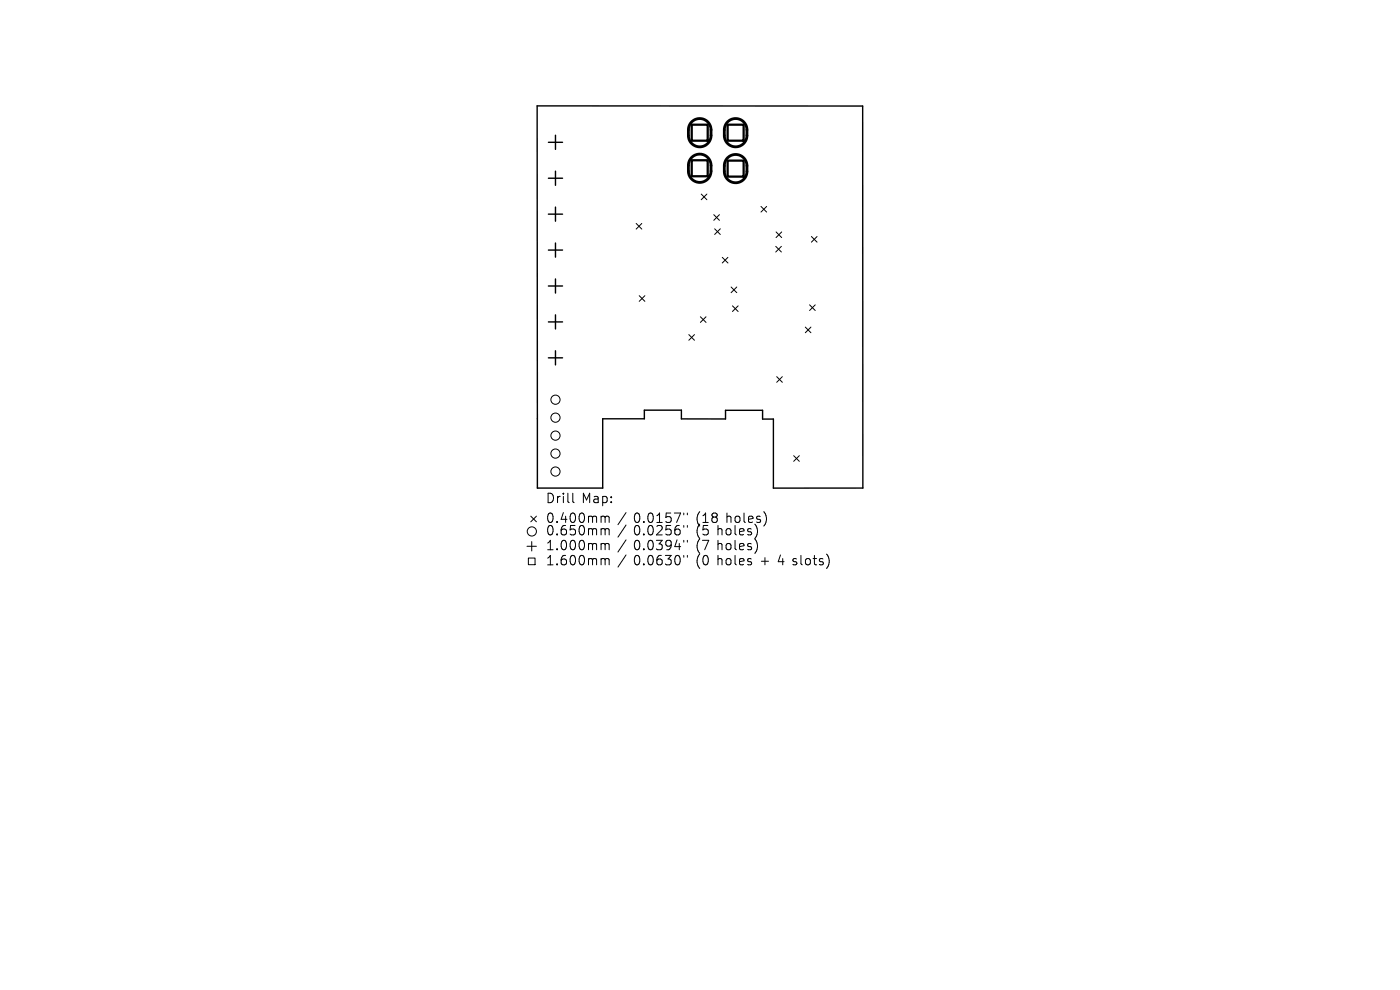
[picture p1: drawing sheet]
<svg xmlns="http://www.w3.org/2000/svg" width="297mm" height="210mm" viewBox="0 0 297 210" stroke-linecap="round" stroke-linejoin="round" font-family="sans-serif">
<defs><g id="words">
<g font-size="2.8">
<text x="115.8" y="107.1">Drill</text>
<text x="123.4" y="107.1">Map:</text>
<text x="115.8" y="111.3">0.400mm</text>
<text x="115.8" y="114">0.650mm</text>
<text x="134.4" y="111.3">0.0157&quot;</text>
<text x="134.4" y="114">0.0256&quot;</text>
<text x="147.7" y="111.3">(18</text>
<text x="147.7" y="114">(5</text>
<text x="152.2" y="114">holes)</text>
<text x="154.1" y="111.3">holes)</text>
<text x="115.8" y="117.1">1.000mm</text>
<text x="134.4" y="117.1">0.0394&quot;</text>
<text x="147.7" y="117.1">(7</text>
<text x="152.2" y="117.1">holes)</text>
<text x="115.8" y="120.3">1.600mm</text>
<text x="134.4" y="120.3">0.0630&quot;</text>
<text x="147.7" y="120.3">(0</text>
<text x="152.2" y="120.3">holes</text>
<text x="161.5" y="120.3">+</text>
<text x="165.3" y="120.3">4 slots)</text>
</g>
</g></defs>
<g fill="none" stroke="#000" stroke-width=".3">
<path d="M114 22.5h69l.1 81h-19v-14.6h-2.3v-1.9h-7.9v1.9h-9.3v-1.9h-7.9v1.8h-8.8v14.7h-13.9zM116.3 30.2h3M116.3 37.8h3M117.8 28.7v3M117.8 36.3v3M116.3 45.4h3M116.3 53h3M117.8 43.9v3M117.8 51.5v3M117.8 59.2v3M116.3 60.7h3M116.3 68.3h3"/>
<path d="M116.3 75.9h3M117.8 66.8v3M117.8 74.4v3"/>
</g>
<g fill="none" stroke="#000" stroke-width=".21">
<path d="M135 47.4l1.2 1.2M136.2 47.4l-1.2 1.2M148.8 41.2l1.2 1.2M150 41.2l-1.2 1.2M151.4 45.5l1.2 1.2M151.6 48.5l1.2 1.2M152.6 45.5l-1.2 1.2M152.8 48.5l-1.2 1.2M153.2 54.6l1.2 1.2M154.4 54.6l-1.2 1.2M161.4 43.8l1.2 1.2M162.6 43.8l-1.2 1.2"/>
<path d="M164.6 52.3l1.2 1.2M164.6 49.2l1.2 1.2M165.8 52.3l-1.2 1.2M165.8 49.2l-1.2 1.2M172.1 50.2l1.2 1.2M173.3 50.2l-1.2 1.2M135.6 62.7l1.2 1.2M136.8 62.7l-1.2 1.2M146.1 71l1.2 1.2M147.3 71l-1.2 1.2M148.6 67.2l1.2 1.2M149.8 67.2l-1.2 1.2"/>
<path d="M155.1 60.9l1.2 1.2M155.4 64.9l1.2 1.2M156.3 60.9l-1.2 1.2M156.6 64.9l-1.2 1.2M164.8 79.9l1.2 1.2M166 79.9l-1.2 1.2M170.8 69.4l1.2 1.2M171.7 64.7l1.2 1.2M172 69.4l-1.2 1.2M172.9 64.7l-1.2 1.2M168.4 96.7l1.2 1.2M169.6 96.7l-1.2 1.2"/>
<path d="M111.8 115.9h2M112.1 118.4h1.4v1.4h-1.4zM112.6 109.5l1.2 1.2M112.8 114.9v2M113.8 109.5l-1.2 1.2M121.5 104.6v1.7l.3 .3M128.1 109.5l.3 .3M128.1 112.1l.3 .3M128.1 115.3l.3 .3M128.1 118.5l.3 .3M128.4 109.8v1M128.4 112.4v1.1"/>
<path d="M128.4 115.6v1M128.4 118.8v1M128.4 109.8l.3-.3 .4 .1 .1 1.2M128.4 112.4l.3-.3 .4 .1 .1 1.3M128.4 115.6l.3-.3 .4 .1 .1 1.2M128.4 118.8l.3-.3 .4 .1 .1 1.2M132.8 108.7l-1.7 2.6M132.8 111.4l-1.7 2.5M132.8 114.5l-1.7 2.6M132.8 117.7l-1.7 2.6M145.1 108.8v.4M145.1 111.5v.3"/>
<path d="M145.1 114.6v.4M145.1 117.8v.4M145.8 108.8v.4M145.8 111.5v.3M145.8 114.6v.4M145.8 117.8v.4M160.6 115.2v1.3M160.7 112.5l-.1 .9M162.5 109.4v1.3"/>
<circle cx="117.8" cy="84.8" r=".97"/>
<circle cx="117.8" cy="88.6" r=".97"/>
<circle cx="117.8" cy="96.2" r=".97"/>
<circle cx="117.8" cy="92.4" r=".97"/>
<circle cx="112.8" cy="112.7" r=".97"/>
<circle cx="117.8" cy="100" r=".97"/>
</g>
<path d="M146.7 26.5h3.4v3.3h-3.4zM146.7 34h3.4v3.4h-3.4zM154.4 26.5h3.4v3.3h-3.4zM154.4 34.1h3.4v3.4h-3.4z" fill="none" stroke="#000" stroke-width=".48"/>
<path d="M146.7 25.9a2.4 2.4 0 0 1 2.7-.6 2.4 2.4 0 0 1 1.4 2.2v1.2a2.4 2.4 0 0 1-2.4 2.4 2.4 2.4 0 0 1-2.4-2.4l.1-1.8zM146.7 33.4a2.4 2.4 0 0 1 2.7-.5 2.4 2.4 0 0 1 1.4 2.2v1.2a2.4 2.4 0 0 1-2.4 2.4 2.4 2.4 0 0 1-2.4-2.4l.1-1.8zM154.4 25.9a2.4 2.4 0 0 1 2.6-.6 2.4 2.4 0 0 1 1.5 2.2v1.2a2.4 2.4 0 0 1-2.4 2.4 2.4 2.4 0 0 1-2.4-2.4v-1.8zM154.4 33.5a2.4 2.4 0 0 1 2.6-.5 2.4 2.4 0 0 1 1.5 2.2v1.2a2.4 2.4 0 0 1-2.4 2.4 2.4 2.4 0 0 1-2.4-2.4v-1.9z" fill="none" stroke="#000" stroke-width=".6"/>
<use href="#words"/>
</svg>
